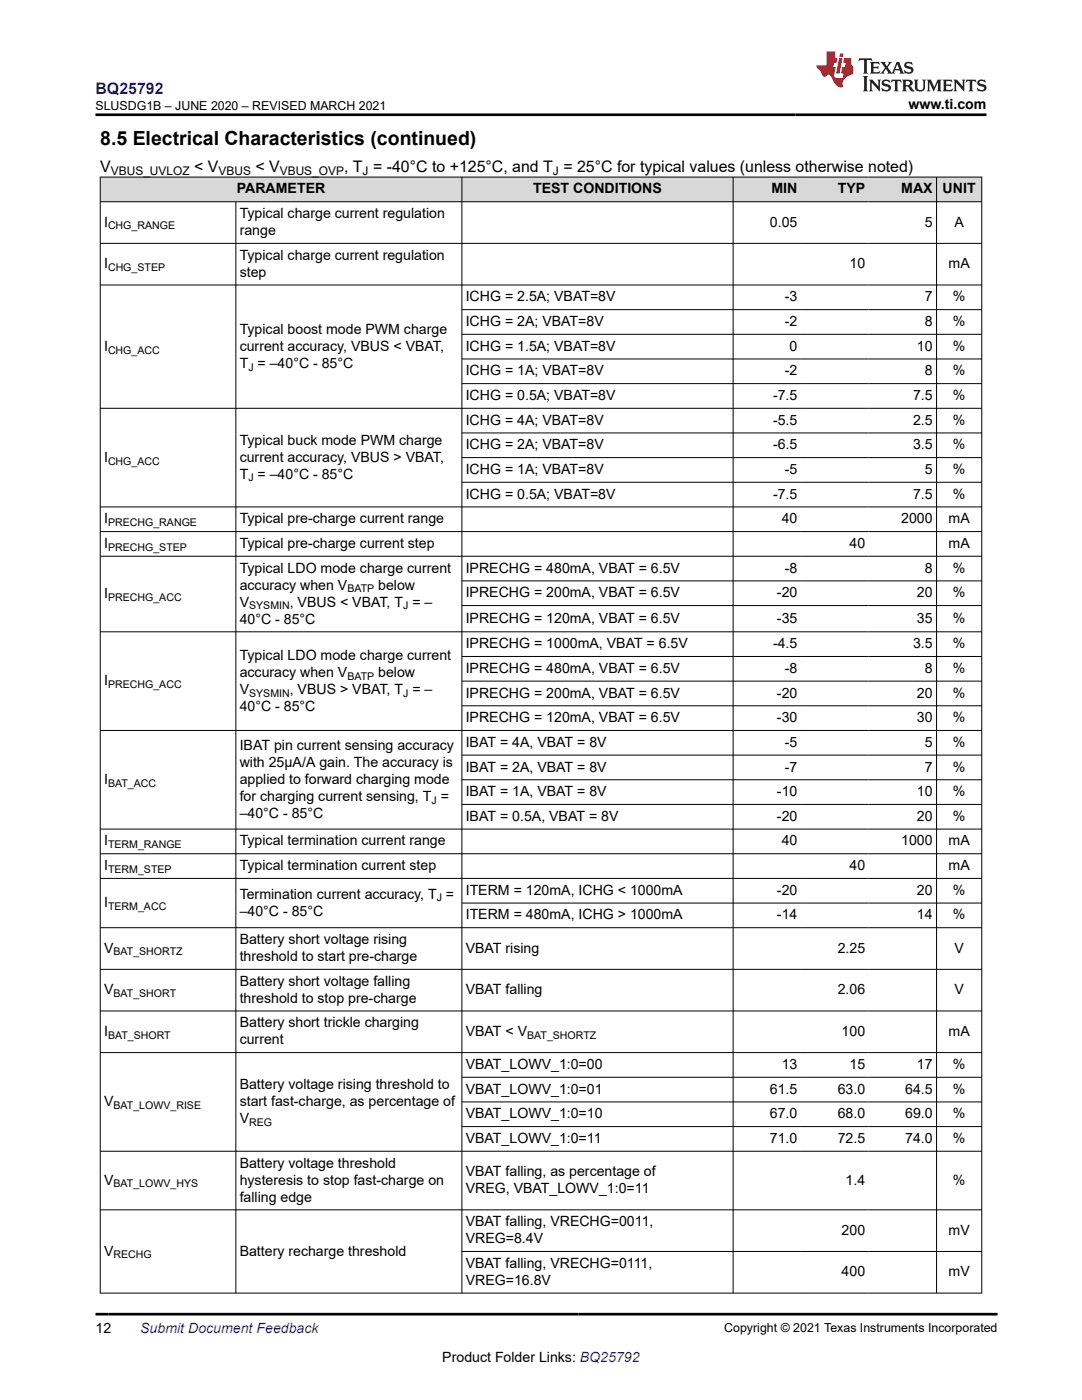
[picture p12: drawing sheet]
<svg xmlns="http://www.w3.org/2000/svg" width="216mm" height="279mm" viewBox="0 0 216 279" stroke-linecap="round" stroke-linejoin="round" font-family="sans-serif">
<defs><g id="words">
<text font-size="3.9" x="20" y="28.8">8.5 Electrical Characteristics (continued)</text>
<text font-size="3.2" fill="#00f" x="19.1" y="18.7">BQ25792</text>
<g font-size="3.2">
<text x="20" y="34.3">V</text>
<text x="38.7" y="34.3">&lt; V</text>
<text x="51" y="34.3">&lt; V</text>
<text x="68.7" y="34.3">, T = -40°C to +125°C, and T = 25°C for typical values (unless otherwise noted)</text>
</g>
<g font-size="2.8">
<text x="181.3" y="21.8">www.ti.com</text>
<text x="47.2" y="38.6">PARAMETER</text>
<text x="106.4" y="38.6">TEST CONDITIONS</text>
<text x="153.9" y="38.6">MIN</text>
<text x="167.2" y="38.6">TYP</text>
<text x="179.8" y="38.6">MAX</text>
<text x="188.1" y="38.6">UNIT</text>
<text x="20.8" y="45.2">I</text>
<text x="47.8" y="43.5">Typical charge current regulation</text>
<text x="47.8" y="46.9">range</text>
<text x="153.6" y="45.2">0.05</text>
<text x="184.5" y="45.2">5</text>
<text x="190.4" y="45.2">A</text>
<text x="20.8" y="53.5">I</text>
<text x="47.8" y="51.8">Typical charge current regulation</text>
<text x="169.5" y="53.5">10</text>
<text x="189.3" y="53.5">mA</text>
<text x="47.8" y="55.2">step</text>
<text x="92.9" y="60.2">ICHG = 2.5A; VBAT=8V</text>
<text x="92.9" y="65.1">ICHG = 2A; VBAT=8V</text>
<text x="156.6" y="60.2">-3</text>
<text x="156.6" y="65.1">-2</text>
<text x="184.5" y="60.2">7</text>
<text x="184.5" y="65.1">8</text>
<text x="190.1" y="60.2">%</text>
<text x="190.1" y="65.1">%</text>
<text x="20.8" y="70">I</text>
<text x="47.8" y="66.6">Typical boost mode PWM charge</text>
<text x="47.8" y="70">current accuracy, VBUS &lt; VBAT,</text>
<text x="92.9" y="70">ICHG = 1.5A; VBAT=8V</text>
<text x="157.5" y="70">0</text>
<text x="183" y="70">10</text>
<text x="190.1" y="70">%</text>
<text x="47.8" y="73.4">T = –40°C - 85°C</text>
<text x="92.9" y="74.9">ICHG = 1A; VBAT=8V</text>
<text x="156.6" y="74.9">-2</text>
<text x="184.5" y="74.9">8</text>
<text x="190.1" y="74.9">%</text>
<text x="92.9" y="79.8">ICHG = 0.5A; VBAT=8V</text>
<text x="154.2" y="79.8">-7.5</text>
<text x="182.2" y="79.8">7.5</text>
<text x="190.1" y="79.8">%</text>
<text x="47.8" y="88.8">Typical buck mode PWM charge</text>
<text x="92.9" y="84.8">ICHG = 4A; VBAT=8V</text>
<text x="92.9" y="89.7">ICHG = 2A; VBAT=8V</text>
<text x="154.2" y="84.8">-5.5</text>
<text x="154.2" y="89.7">-6.5</text>
<text x="182.2" y="84.8">2.5</text>
<text x="182.2" y="89.7">3.5</text>
<text x="190.1" y="84.8">%</text>
<text x="190.1" y="89.7">%</text>
<text x="20.8" y="92.1">I</text>
<text x="47.8" y="92.1">current accuracy, VBUS &gt; VBAT,</text>
<text x="47.8" y="95.5">T = –40°C - 85°C</text>
<text x="92.9" y="94.6">ICHG = 1A; VBAT=8V</text>
<text x="156.6" y="94.6">-5</text>
<text x="184.5" y="94.6">5</text>
<text x="190.1" y="94.6">%</text>
<text x="92.9" y="99.5">ICHG = 0.5A; VBAT=8V</text>
<text x="154.2" y="99.5">-7.5</text>
<text x="182.2" y="99.5">7.5</text>
<text x="190.1" y="99.5">%</text>
<text x="20.8" y="104.4">I</text>
<text x="47.8" y="104.4">Typical pre-charge current range</text>
<text x="156" y="104.4">40</text>
<text x="179.8" y="104.4">2000</text>
<text x="189.3" y="104.4">mA</text>
<text x="20.8" y="109.4">I</text>
<text x="47.8" y="109.4">Typical pre-charge current step</text>
<text x="169.5" y="109.4">40</text>
<text x="189.3" y="109.4">mA</text>
<text x="20.8" y="119.4">I</text>
<text x="47.8" y="114.3">Typical LDO mode charge current</text>
<text x="47.8" y="117.7">accuracy when V</text>
<text x="75.5" y="117.7">below</text>
<text x="92.9" y="114.3">IPRECHG = 480mA, VBAT = 6.5V</text>
<text x="92.9" y="119.2">IPRECHG = 200mA, VBAT = 6.5V</text>
<text x="155" y="119.2">-20</text>
<text x="156.6" y="114.3">-8</text>
<text x="183" y="119.2">20</text>
<text x="184.5" y="114.3">8</text>
<text x="190.1" y="114.3">%</text>
<text x="190.1" y="119.2">%</text>
<text x="47.8" y="124.4">40°C - 85°C</text>
<text x="47.8" y="121.1">V</text>
<text x="57.8" y="121.1">, VBUS &lt; VBAT, T = –</text>
<text x="92.9" y="124.3">IPRECHG = 120mA, VBAT = 6.5V</text>
<text x="155" y="124.3">-35</text>
<text x="183" y="124.3">35</text>
<text x="190.1" y="124.3">%</text>
<text x="47.8" y="131.7">Typical LDO mode charge current</text>
<text x="92.9" y="129.4">IPRECHG = 1000mA, VBAT = 6.5V</text>
<text x="154.2" y="129.4">-4.5</text>
<text x="182.2" y="129.4">3.5</text>
<text x="190.1" y="129.4">%</text>
<text x="20.8" y="136.7">I</text>
<text x="47.8" y="135.1">accuracy when V</text>
<text x="75.5" y="135.1">below</text>
<text x="92.9" y="134.3">IPRECHG = 480mA, VBAT = 6.5V</text>
<text x="156.6" y="134.3">-8</text>
<text x="184.5" y="134.3">8</text>
<text x="190.1" y="134.3">%</text>
<text x="47.8" y="141.8">40°C - 85°C</text>
<text x="47.8" y="138.4">V</text>
<text x="57.8" y="138.4">, VBUS &gt; VBAT, T = –</text>
<text x="92.9" y="139.2">IPRECHG = 200mA, VBAT = 6.5V</text>
<text x="155" y="139.2">-20</text>
<text x="183" y="139.2">20</text>
<text x="190.1" y="139.2">%</text>
<text x="47.8" y="149.7">IBAT pin current sensing accuracy</text>
<text x="92.9" y="144.1">IPRECHG = 120mA, VBAT = 6.5V</text>
<text x="92.9" y="149.1">IBAT = 4A, VBAT = 8V</text>
<text x="155" y="144.1">-30</text>
<text x="156.6" y="149.1">-5</text>
<text x="183" y="144.1">30</text>
<text x="184.5" y="149.1">5</text>
<text x="190.1" y="144.1">%</text>
<text x="190.1" y="149.1">%</text>
<text x="47.8" y="153">with 25µA/A gain. The accuracy is</text>
<text x="92.9" y="154">IBAT = 2A, VBAT = 8V</text>
<text x="156.6" y="154">-7</text>
<text x="184.5" y="154">7</text>
<text x="190.1" y="154">%</text>
<text x="20.8" y="156.4">I</text>
<text x="47.8" y="156.4">applied to forward charging mode</text>
<text x="47.8" y="159.8">for charging current sensing, T =</text>
<text x="92.9" y="158.9">IBAT = 1A, VBAT = 8V</text>
<text x="155" y="158.9">-10</text>
<text x="183" y="158.9">10</text>
<text x="190.1" y="158.9">%</text>
<text x="47.8" y="163.2">–40°C - 85°C</text>
<text x="92.9" y="163.8">IBAT = 0.5A, VBAT = 8V</text>
<text x="155" y="163.8">-20</text>
<text x="183" y="163.8">20</text>
<text x="190.1" y="163.8">%</text>
<text x="20.8" y="173.7">I</text>
<text x="20.8" y="168.7">I</text>
<text x="47.8" y="168.7">Typical termination current range</text>
<text x="47.8" y="173.7">Typical termination current step</text>
<text x="156" y="168.7">40</text>
<text x="169.5" y="173.7">40</text>
<text x="179.8" y="168.7">1000</text>
<text x="189.3" y="173.7">mA</text>
<text x="189.3" y="168.7">mA</text>
<text x="47.8" y="179.3">Termination current accuracy, T =</text>
<text x="92.9" y="178.6">ITERM = 120mA, ICHG &lt; 1000mA</text>
<text x="155" y="178.6">-20</text>
<text x="183" y="178.6">20</text>
<text x="190.1" y="178.6">%</text>
<text x="20.8" y="181">I</text>
<text x="47.8" y="182.7">–40°C - 85°C</text>
<text x="92.9" y="183.5">ITERM = 480mA, ICHG &gt; 1000mA</text>
<text x="155" y="183.5">-14</text>
<text x="183" y="183.5">14</text>
<text x="190.1" y="183.5">%</text>
<text x="20.8" y="190.1">V</text>
<text x="47.8" y="188.4">Battery short voltage rising</text>
<text x="47.8" y="191.8">threshold to start pre-charge</text>
<text x="92.9" y="190.1">VBAT rising</text>
<text x="167.2" y="190.1">2.25</text>
<text x="190.4" y="190.1">V</text>
<text x="47.8" y="196.7">Battery short voltage falling</text>
<text x="20.8" y="198.4">V</text>
<text x="47.8" y="200.1">threshold to stop pre-charge</text>
<text x="92.9" y="198.4">VBAT falling</text>
<text x="167.2" y="198.4">2.06</text>
<text x="190.4" y="198.4">V</text>
<text x="20.8" y="206.7">I</text>
<text x="47.8" y="205">Battery short trickle charging</text>
<text x="47.8" y="208.4">current</text>
<text x="92.9" y="206.7">VBAT &lt; V</text>
<text x="167.9" y="206.7">100</text>
<text x="189.3" y="206.7">mA</text>
<text x="92.9" y="213.3">VBAT_LOWV_1:0=00</text>
<text x="156" y="213.3">13</text>
<text x="169.5" y="213.3">15</text>
<text x="183" y="213.3">17</text>
<text x="190.1" y="213.3">%</text>
<text x="20.8" y="220.7">V</text>
<text x="47.8" y="217.3">Battery voltage rising threshold to</text>
<text x="47.8" y="220.7">start fast-charge, as percentage of</text>
<text x="92.9" y="218.3">VBAT_LOWV_1:0=01</text>
<text x="153.6" y="218.3">61.5</text>
<text x="167.2" y="218.3">63.0</text>
<text x="180.6" y="218.3">64.5</text>
<text x="190.1" y="218.3">%</text>
<text x="47.8" y="224.1">V</text>
<text x="92.9" y="223.2">VBAT_LOWV_1:0=10</text>
<text x="153.6" y="223.2">67.0</text>
<text x="167.2" y="223.2">68.0</text>
<text x="180.6" y="223.2">69.0</text>
<text x="190.1" y="223.2">%</text>
<text x="47.8" y="233">Battery voltage threshold</text>
<text x="92.9" y="228.1">VBAT_LOWV_1:0=11</text>
<text x="153.6" y="228.1">71.0</text>
<text x="167.2" y="228.1">72.5</text>
<text x="180.6" y="228.1">74.0</text>
<text x="190.1" y="228.1">%</text>
<text x="20.8" y="236.4">V</text>
<text x="47.8" y="236.4">hysteresis to stop fast-charge on</text>
<text x="47.8" y="239.8">falling edge</text>
<text x="92.9" y="234.7">VBAT falling, as percentage of</text>
<text x="92.9" y="238.1">VREG, VBAT_LOWV_1:0=11</text>
<text x="168.7" y="236.4">1.4</text>
<text x="190.1" y="236.4">%</text>
<text x="92.9" y="244.7">VBAT falling, VRECHG=0011,</text>
<text x="20.8" y="250.6">V</text>
<text x="47.8" y="250.6">Battery recharge threshold</text>
<text x="92.9" y="248.1">VREG=8.4V</text>
<text x="167.9" y="246.4">200</text>
<text x="189.3" y="246.4">mV</text>
<text x="92.9" y="256.4">VREG=16.8V</text>
<text x="92.9" y="253">VBAT falling, VRECHG=0111,</text>
<text x="167.9" y="254.7">400</text>
<text x="189.3" y="254.7">mV</text>
<text x="19" y="266.1">12</text>
<text x="88.3" y="271.7">Product Folder Links: BQ25792</text>
</g>
<text font-size="2.8" fill="#00f" x="28" y="266.1">Submit Document Feedback</text>
<g font-size="2.5">
<text x="19" y="21.9">SLUSDG1B – JUNE 2020 – REVISED MARCH 2021</text>
<text x="144.5" y="265.8">Copyright © 2021 Texas Instruments Incorporated</text>
</g>
<g font-size="2.4">
<text x="22.1" y="34.9">VBUS_UVLOZ</text>
<text x="43.6" y="34.9">VBUS</text>
<text x="55.8" y="34.9">VBUS_OVP</text>
<text x="72.4" y="34.9">J</text>
<text x="110.3" y="34.9">J</text>
</g>
<g font-size="2.1">
<text x="21.6" y="45.8">CHG_RANGE</text>
<text x="21.6" y="54.1">CHG_STEP</text>
<text x="21.6" y="70.6">CHG_ACC</text>
<text x="49.6" y="73.9">J</text>
<text x="21.6" y="92.7">CHG_ACC</text>
<text x="49.6" y="96.1">J</text>
<text x="21.6" y="105">PRECHG_RANGE</text>
<text x="21.6" y="109.9">PRECHG_STEP</text>
<text x="21.6" y="119.9">PRECHG_ACC</text>
<text x="69.3" y="118.2">BATP</text>
<text x="49.7" y="121.6">SYSMIN</text>
<text x="80.4" y="121.6">J</text>
<text x="21.6" y="137.3">PRECHG_ACC</text>
<text x="69.3" y="135.6">BATP</text>
<text x="49.7" y="139">SYSMIN</text>
<text x="80.4" y="139">J</text>
<text x="21.6" y="157">BAT_ACC</text>
<text x="86.1" y="160.4">J</text>
<text x="21.6" y="169.3">TERM_RANGE</text>
<text x="21.6" y="174.2">TERM_STEP</text>
<text x="87.1" y="179.9">J</text>
<text x="21.6" y="181.6">TERM_ACC</text>
<text x="22.7" y="190.7">BAT_SHORTZ</text>
<text x="22.7" y="199">BAT_SHORT</text>
<text x="21.6" y="207.3">BAT_SHORT</text>
<text x="105.2" y="207.3">BAT_SHORTZ</text>
<text x="22.7" y="221.3">BAT_LOWV_RISE</text>
<text x="49.7" y="224.7">REG</text>
<text x="22.7" y="237">BAT_LOWV_HYS</text>
<text x="22.7" y="251.1">RECHG</text>
</g>
</g></defs>
<g fill="#d8d8d8">
<path d="M20 35.3h175.9v5h-175.9z" fill-rule="evenodd"/>
<path d="M20.1 35.4h72v4.8h-72z" fill-rule="evenodd"/>
<path d="M92.2 35.4h54v4.8h-54z" fill-rule="evenodd"/>
<path d="M146.3 35.4h13.5v4.8h-13.5z" fill-rule="evenodd"/>
<path d="M159.8 35.4h13.5v4.8h-13.5z" fill-rule="evenodd"/>
<path d="M173.3 35.4h13.5v4.8h-13.5z" fill-rule="evenodd"/>
<path d="M186.9 35.4h8.9v4.8h-8.9z" fill-rule="evenodd"/>
</g>
<g fill="none" stroke="#000" stroke-width=".2">
<path d="M19.9 35.3h176.1M20 35.3v222.8M92.2 35.3v222.8M146.3 35.3v222.8M186.9 35.3v222.8M195.9 35.3v222.8M19.9 40.3h176.1M19.9 48.6h176.1M19.9 56.9h176.1M47.1 40.3v217.8M92.2 61.8h103.8M92.2 66.7h103.8"/>
<path d="M92.2 71.6h103.8M92.2 76.6h103.8M19.9 81.5h176.1M92.2 86.4h103.8M92.2 91.3h103.8M92.2 96.2h103.8M19.9 106.1h176.1M19.9 111h176.1M92.2 115.9h103.8M196 101.2h-176.1M92.2 120.9h103.8M92.2 131h103.8"/>
<path d="M92.2 135.9h103.8M196 126.1h-176.1M92.2 140.9h103.8M92.2 150.7h103.8M92.2 155.6h103.8M196 145.8h-176.1M19.9 170.4h176.1M19.9 175.3h176.1M92.2 160.5h103.8M196 165.5h-176.1M19.9 185.1h176.1M19.9 193.5h176.1"/>
<path d="M92.2 180.2h103.8M19.9 201.8h176.1M19.9 210.1h176.1M92.2 215h103.8M92.2 219.9h103.8M92.2 224.8h103.8M196 229.8h-176.1M19.9 241.4h176.1M92.2 249.8h103.8M196 258.1h-176.1"/>
</g>
<path d="M171.5 11.6l-.2 .6 .5-.2h.6v.1v2.2l-.2 .4h1l-.2-.4v-2.2v-.1h.5l.6 .2-.2-.6zM173.6 12.4l.2 .3v1.6l-.2 .4h1.9l.1-.6a1.08 1.08 0 0 1-1.3 .2v-.7h.6l.4 .2v-.7l-.4 .2h-.6v-.5l.2-.2a1 1 0 0 1 1 .3l-.1-.5zM175.7 12.4l.9 1.1-1 1.2h.9l-.2-.2 .5-.8 .4 .8-.2 .2h1.6l-.2-.2 .2-.5h.9l.1 .5-.1 .2h.9l-.2-.4-.8-1.9h-.5l-.9 2.1-.9-1.1 .9-1h-.8l.2 .2-.4 .6-.4-.6 .2-.2zM179 12.8l.4 1h-.7zM180.7 12.5a.65 .65 0 0 0-.2 .7 .65 .65 0 0 0 .6 .5l.6 .1 .1 .3a.79 .79 0 0 1-.7 .4 .79 .79 0 0 1-.7-.5l.1 .7 .2-.1a.93 .93 0 0 0 1.1 0 .93 .93 0 0 0 .4-.9 1.46 1.46 0 0 0-1.2-.6l-.1-.3a1.09 1.09 0 0 1 1.2 .2l-.2-.6-.1 .1-.5-.2zM172.2 15.2l.2 .4v2.2l-.2 .4h1l-.2-.4v-2.2l.2-.4zM173.4 15.9l.2 .4v1.5l-.2 .4h.8l-.3-.4 .1-1.3 1.6 1.8v-2l.2-.4h-.7l.1 .2 .1 1.1-1.2-1.3zM176.2 16a.65 .65 0 0 0-.2 .8 .65 .65 0 0 0 .6 .4l.6 .2 .1 .2a.79 .79 0 0 1-.7 .4 .79 .79 0 0 1-.7-.5l.1 .7 .2-.1a.93 .93 0 0 0 1.1 .1 .93 .93 0 0 0 .4-1 1.46 1.46 0 0 0-1.2-.5l-.1-.4a1.09 1.09 0 0 1 1.2 .2l-.1-.6-.2 .1-.5-.1zM177.9 15.9l-.1 .6a.63 .63 0 0 1 .8-.3v1.6l-.3 .4h1l-.2-.4v-1.6a.66 .66 0 0 1 .8 .3l-.1-.6zM180 15.9l.2 .4v1.5l-.2 .4h1l-.2-.2-.1-.7h.5l.1 .2a.79 .79 0 0 0 1.2 .6l-1-.9a.61 .61 0 0 0 .6-.6 .61 .61 0 0 0-.5-.7zM180.8 16.2h.1a.47 .47 0 0 1 .5 .1 .47 .47 0 0 1 .1 .5l-.1 .1-.7 .1zM182.3 15.9l.2 .2a2.27 2.27 0 0 0 .4 2 1.04 1.04 0 0 0 1.7-.7v-1.3l.2-.2h-.8l.2 .4v1.1a.6 .6 0 0 1-.6 .6 .6 .6 0 0 1-.6-.6v-1.1l.3-.4zM184.9 15.9l.2 .4v1.5l-.2 .4h.8l-.3-.4v-1.4l.9 1.9 .9-1.9v1.4l-.3 .4h1l-.2-.4v-1.5l.2-.4h-.8l-.7 1.5-.6-1.5zM188.1 15.9l.2 .4v1.5l-.2 .4h1.9l.1-.6a1.09 1.09 0 0 1-1.3 .2v-.7h.6l.4 .2v-.6l-.4 .2h-.6v-.6l.2-.1a1.01 1.01 0 0 1 1 .3l-.1-.6zM190.2 15.9l.3 .4v1.5l-.3 .4h.8l-.2-.4v-1.3l1.6 1.8v-2l.2-.4h-.7l.2 .2v1.1l-1.2-1.3zM192.8 15.9l-.1 .6a.63 .63 0 0 1 .8-.3v1.6l-.3 .4h1l-.2-.4v-1.6a.66 .66 0 0 1 .8 .3l-.1-.6zM195.2 16a.65 .65 0 0 0-.2 .8 .65 .65 0 0 0 .6 .4l.6 .2 .2 .2a.79 .79 0 0 1-.7 .4 .79 .79 0 0 1-.7-.5l.1 .7 .2-.1a.93 .93 0 0 0 1 .1 .93 .93 0 0 0 .5-1 1.46 1.46 0 0 0-1.3-.5v-.4a1.09 1.09 0 0 1 1.2 .2l-.2-.6-.2 .1-.5-.1z" fill="#231f20"/>
<path d="M164.9 10.3v2.7h-2l.1 .4 .8 1a.95 .95 0 0 0 1 .9 .59 .59 0 0 1 .5-.4 .59 .59 0 0 1 .5 .3l.4 .8a1.59 1.59 0 0 0 2.1 1.4 1.61 1.61 0 0 1 1-2.3l1-.3-.1-1.5a1.59 1.59 0 0 1-.3-1.7h-1.5l-.2 .9h.6l-.2 .9h-.5l-.2 .9v.3l.4 .1-.1 .9h-.7a.73 .73 0 0 1-1-.7l.3-1.5h-.5l.1-.9h.5l.2-.9h-.5v-1.3zM167.4 11.6l-.6 3.1h.7l.6-3.1zM167.6 10.7l-.1 .6h.7l.1-.6z" fill="#ed1c24"/>
<path d="M19 22.9h177.8M19 262.3h180" fill="none" stroke="#000" stroke-width=".53"/>
<use href="#words"/>
</svg>
